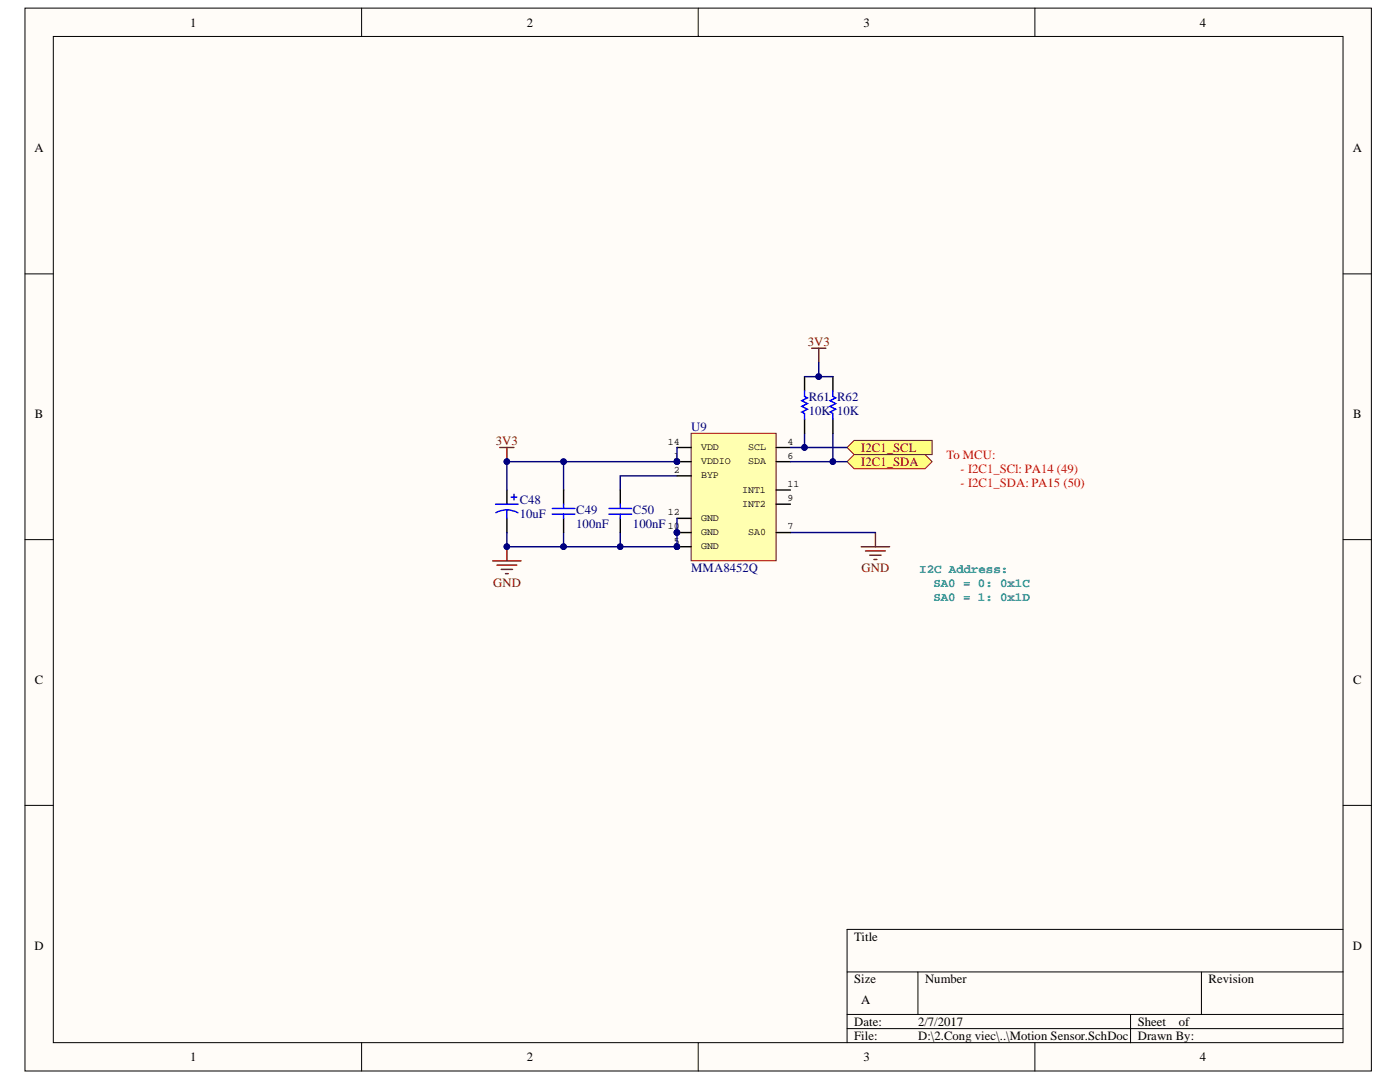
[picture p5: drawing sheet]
<svg xmlns="http://www.w3.org/2000/svg" width="279mm" height="216mm" viewBox="0 0 279 216" stroke-linecap="round" stroke-linejoin="round" font-family="sans-serif">
<defs><g id="words">
<g font-size="2.5">
<text x="37.9" y="5.3">1</text>
<text x="105.1" y="5.3">2</text>
<text x="172.3" y="5.3">3</text>
<text x="239.5" y="5.3">4</text>
<text x="6.9" y="30.4">A</text>
<text x="270" y="30.4">A</text>
<text x="7" y="83.4">B</text>
<text x="270" y="83.4">B</text>
<text x="7" y="136.5">C</text>
<text x="270" y="136.5">C</text>
<text x="6.9" y="189.5">D</text>
<text x="170.5" y="187.7">Title</text>
<text x="270" y="189.5">D</text>
<text x="170.5" y="196.2">Size</text>
<text x="184.6" y="196.2">Number</text>
<text x="241.2" y="196.2">Revision</text>
<text x="171.9" y="200.4">A</text>
<text x="170.5" y="204.7">Date:</text>
<text x="170.5" y="207.5">File:</text>
<text x="183.2" y="204.7">2/7/2017</text>
<text x="183.2" y="207.5">D:\2.Cong viec\..\Motion Sensor.SchDoc</text>
<text x="227.1" y="204.7">Sheet</text>
<text x="227.1" y="207.5">Drawn By:</text>
<text x="235.3" y="204.7">of</text>
<text x="37.9" y="211.7">1</text>
<text x="105.1" y="211.7">2</text>
<text x="172.3" y="211.7">3</text>
<text x="239.5" y="211.7">4</text>
</g>
<g font-size="2.5" fill="#800000">
<text x="161.2" y="69">3V3</text>
<text x="99" y="88.8">3V3</text>
<text x="171.9" y="93">I2C1_SDA</text>
<text x="171.9" y="90.1">I2C1_SCL</text>
<text x="98.4" y="117">GND</text>
<text x="171.9" y="114.2">GND</text>
</g>
<g font-size="2.5" fill="#000080">
<text x="161.4" y="82.8">10K 10K</text>
<text x="161.4" y="80">R61 R62</text>
<text x="137.9" y="85.9">U9</text>
<text x="103.7" y="100.6">C48</text>
<text x="103.7" y="103.4">10uF</text>
<text x="115" y="105.4">100nF</text>
<text x="115" y="102.6">C49</text>
<text x="126.3" y="105.4">100nF</text>
<text x="126.3" y="102.6">C50</text>
<text x="137.9" y="114.2">MMA8452Q</text>
</g>
<g font-size="2.5" fill="#f00">
<text x="188.9" y="91.6">To MCU:</text>
<text x="191.7" y="94.4">- I2C1_SCl: PA14 (49)</text>
<text x="191.7" y="97.2">- I2C1_SDA: PA15 (50)</text>
</g>
<g font-size="2.5" fill="#008080">
<text x="183.5" y="114.3">I2C Address:</text>
<text x="186.3" y="117.1">SA0 = 0: 0x1C</text>
<text x="186.3" y="120">SA0 = 1: 0x1D</text>
</g>
<g font-size="2">
<text x="133.3" y="88.7">14</text>
<text x="139.9" y="89.8">VDD</text>
<text x="149.3" y="89.8">SCL</text>
<text x="157.2" y="88.7">4</text>
<text x="134.5" y="94.4">2</text>
<text x="134.5" y="91.5">1</text>
<text x="139.9" y="95.5">BYP</text>
<text x="139.9" y="92.6">VDDIO</text>
<text x="149.3" y="92.6">SDA</text>
<text x="157.2" y="91.5">6</text>
<text x="148.1" y="98.3">INT1</text>
<text x="148.1" y="101.1">INT2</text>
<text x="157.2" y="97.2">11</text>
<text x="157.2" y="100">9</text>
<text x="133.3" y="102.9">12</text>
<text x="133.3" y="105.6">10</text>
<text x="139.9" y="104">GND</text>
<text x="139.9" y="106.8">GND</text>
<text x="149.3" y="106.8">SA0</text>
<text x="157.2" y="105.6">7</text>
<text x="134.5" y="108.5">5</text>
<text x="139.9" y="109.6">GND</text>
</g>
</g></defs>
<g fill="#fffcf8" stroke="#000" stroke-width=".2">
<path d="M5 1.6h268.7v212.1h-268.7z"/>
<path d="M10.6 7.3h257.4v200.7h-257.4z"/>
</g>
<g fill="none" stroke="#000" stroke-width=".2">
<path d="M72.2 1.6v5.7M139.3 1.6v5.7M206.5 1.6v5.7M5 54.6h5.6M268.1 54.6h5.6M5 107.7h5.6M268.1 107.7h5.6M5 160.7h5.6M268.1 160.7h5.6M169.1 193.9h99M183.2 193.9v8.5M239.8 193.9v8.5"/>
<path d="M268.1 185.5h-99v22.6M72.2 208.1v5.6M139.3 208.1v5.6M169.1 202.4h99M169.1 205.2h99M206.5 208.1v5.6M225.6 202.4v5.7"/>
</g>
<path d="M98.3 111.9h5.7M99.2 112.8h3.9M100 113.6h2.3M100.9 114.5h.5M101.2 109.1v2.8" fill="none" stroke="#800000" stroke-width=".28"/>
<circle cx="101.1" cy="109.1" r=".55" fill="#000080" stroke="#000080" stroke-width=".2"/>
<g fill="#ffff80" stroke="#800000" stroke-width=".2">
<path d="M169.1 92.1l1.4-1.4h14.1l1.4 1.4-1.4 1.4h-14.1z" fill-rule="evenodd"/>
<path d="M169.1 89.3l1.4-1.4h15.5v2.8h-15.5z" fill-rule="evenodd"/>
</g>
<path d="M162 69.5h2.8M163.4 69.5v2.8M99.7 89.3h2.9M101.2 89.3v2.8M171.9 109.1h5.6M172.7 109.9h4M173.6 110.8h2.2M174.4 111.6h.6M174.7 106.3v2.8" fill="none" stroke="#800000" stroke-width=".28"/>
<g fill="#000080" stroke="#000080" stroke-width=".2">
<circle cx="101.1" cy="92.1" r=".55"/>
<circle cx="163.4" cy="75.1" r=".55"/>
<circle cx="112.5" cy="92.1" r=".55"/>
<circle cx="112.5" cy="109.1" r=".55"/>
<circle cx="123.8" cy="109.1" r=".55"/>
<circle cx="166.2" cy="92.1" r=".55"/>
<circle cx="160.6" cy="89.3" r=".55"/>
</g>
<path d="M163.4 72.3v2.9M112.5 92.1v5.7M135.1 94.9h-11.3v2.9M160.6 86.5v2.8M166.2 86.5v5.6M112.5 106.3v2.8M123.8 106.3v2.8M157.7 106.3h17" fill="none" stroke="#000080" stroke-width=".28"/>
<path d="M160.6 75.2v2.8M112.5 97.8v2.8M160.6 83.6v2.9M112.5 103.4v2.9" fill="none" stroke="#000" stroke-width=".28"/>
<path d="M160.6 78v1.1l.5 .3-1.1 .6 1.1 .5-1.1 .6 1.1 .6-1.1 .5 .6 .3v1.1M110.2 102.6h4.5M110.2 101.5h4.5M112.5 100.6v.9M112.5 102.6v.8" fill="none" stroke="#00f" stroke-width=".28"/>
<path d="M137.9 86.5h17v25.4h-17z" fill="#ffffb0" stroke="#800000" stroke-width=".2"/>
<g fill="none" stroke="#000" stroke-width=".28">
<path d="M166.2 75.2v2.8M101.2 97.8v2.8M123.8 97.8v2.8M135.1 89.3h2.8M135.1 94.9h2.8M135.1 92.1h2.8M154.9 89.3h2.8M154.9 97.8h2.8M154.9 92.1h2.8M166.2 83.6v2.9M101.2 103.4v2.9M123.8 103.4v2.9"/>
<path d="M135.1 103.4h2.8M135.1 106.3h2.8M135.1 109.1h2.8M154.9 100.6h2.8M154.9 106.3h2.8"/>
</g>
<g fill="#000080" stroke="#000080" stroke-width=".2">
<circle cx="135.1" cy="106.2" r=".55"/>
<circle cx="135.1" cy="92.1" r=".55"/>
<circle cx="135.1" cy="109.1" r=".55"/>
<circle cx="166.2" cy="92.1" r=".55"/>
<circle cx="160.6" cy="89.3" r=".55"/>
<circle cx="101.1" cy="109.1" r=".55"/>
<circle cx="112.5" cy="109.1" r=".55"/>
<circle cx="123.8" cy="109.1" r=".55"/>
<circle cx="101.1" cy="92.1" r=".55"/>
<circle cx="112.5" cy="92.1" r=".55"/>
<circle cx="163.4" cy="75.1" r=".55"/>
</g>
<path d="M160.6 75.2h5.6M135.1 89.3v2.8h-33.9v5.7M157.7 92.1h11.4M157.7 89.3h11.4M135.1 103.4v5.7h-33.9v-2.8" fill="none" stroke="#000080" stroke-width=".28"/>
<path d="M166.2 78v1.1l.6 .3-1.1 .6 1.1 .5-1.1 .6 1.1 .6-1.1 .5 .5 .3v1.1M102 99.2h1.1M102.6 98.6v1.2M98.9 100.6h4.5M101.2 101.7l.9 .1 1.3 .5M101.2 101.7l-1.4 .2-.8 .4M101.2 101.7v1.7M121.5 102.6h4.6M121.5 101.5h4.6M123.8 100.6v.9M123.8 102.6v.8" fill="none" stroke="#00f" stroke-width=".28"/>
<use href="#words"/>
</svg>
